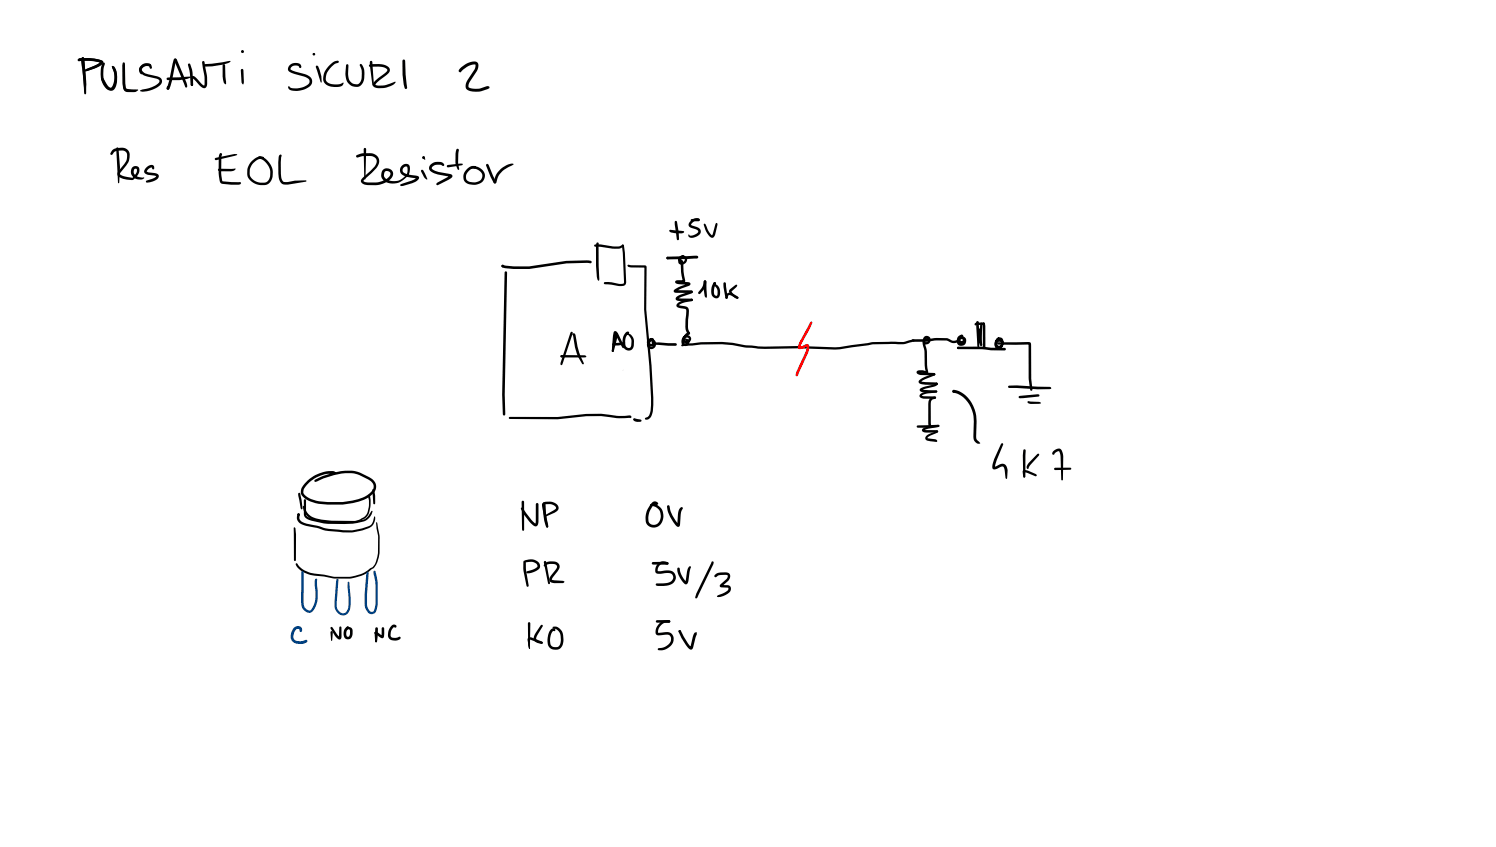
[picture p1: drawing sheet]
<svg xmlns="http://www.w3.org/2000/svg" width="449mm" height="254mm" viewBox="0 0 449 254" stroke-linecap="round" stroke-linejoin="round" font-family="sans-serif">
<g fill="#000">
<path d="M72.5 15.1l.5 .1 .1 .3-.2 .4-.4-.4z" fill-rule="evenodd"/>
<path d="M93.9 16.1l.4-.1v.4l-.3 .1-.2-.3z" fill-rule="evenodd"/>
<path d="M93.9 16l.4-.1-.2 .7z" fill-rule="evenodd"/>
<circle cx="72.7" cy="15.5" r=".43"/>
<circle cx="94.2" cy="16.3" r=".4"/>
</g>
<g fill="#000">
<path d="M23.4 17.8a10.5 10.5 0 0 1 7.2 .3l.4 .6-.5 .7a10.5 10.5 0 0 1-4.8 2.1l-.4-.4 .2-.3a11.4 11.4 0 0 0 4.5-2l.3-.2v.2a12.9 12.9 0 0 0-6.6-.4l-.3-.1zM23.6 17.5l.3-.1a13 13 0 0 1 6.6 .8 .75 .75 0 0 1-.2 1.3l-1.3 .8-2.8 1-.4-.1 .1-.5 2.7-1.1 1.4-.9 .1 .1-.3-.1a17.9 17.9 0 0 0-5.9-.5l-.4-.4zM24.6 17.3l.5 .1 .2 .3-.3 2.2-.2 .2-.3-.2-.1-2.2zM24.6 17.3h.5v.6h-.5zM24.6 17.3h.5l.2 .3 .6 6.7-.1 3.7-.3 .3-.2-.3zM24.5 17.4l.3-.2 .5 .4 .6 7.7-.2 2.1-.2 .4-1.1-10.1zM30.8 18.8h.6v.4a6.5 6.5 0 0 0 .9 6.7 .91 .91 0 0 0 .9 .6 .91 .91 0 0 0 .8-.8 6.8 6.8 0 0 0-.3-5.2l-.2-.6 .3-.1a1.26 1.26 0 0 1 1 1.3 7 7 0 0 1-.4 5.6 1.72 1.72 0 0 1-2.9-.6 7.3 7.3 0 0 1-.7-7.3zM36.9 18.8l.2-.1 .4 .3v5.9l.3 1.7 .5 .2 3.2 .2-1 .6h-2.2a1.34 1.34 0 0 1-1.4-1.3l-.1-1.3zM36.9 19.3l.2-.1 .4 .3 .3 6.9 .5 .3 2.4 .4a2.68 2.68 0 0 1-3.6-.4l-.3-1.5zM42.3 19.8l1.5-.7 1.2 .1 .3 .3-.3 .4-1-.1-.8 .2a.83 .83 0 0 0-.4 1.4l.8 .6 3.5 .9a1.48 1.48 0 0 1 1.4 1 1.48 1.48 0 0 1-.4 1.6 7.8 7.8 0 0 1-6 1.9v-.3a11.9 11.9 0 0 0 5.4-2.2l.3-.7-.4-.4-4-1.1a1.75 1.75 0 0 1-1.1-2.9zM52.3 17.7l.5-.1 .3 .3 2.8 6.9 .2 1.4-.3 .1-.3-.3-3.3-7.8zM56.5 19.1h.4a4.2 4.2 0 0 1 .9 2.7l.1 3.7-.3 .3-.4-.3-.2-3.6-.6-2.4z"/>
<path d="M61.3 19.3l7.7-1.1 .1 .3-.2 .2a16.6 16.6 0 0 1-7.4 1.3l-.2-.1zM66.9 19.3l.2-.1 .4 .4 .4 5.5-.3 .2-.4-.4a10.5 10.5 0 0 1-.4-5.3zM94.8 19.7l.3-.1 .3 .3a9.7 9.7 0 0 1 1.1 4.7l-.2 .2-.1-.2-1.5-4.5zM99 19.4l1.7-1.1h.8l.1 .2-.2 .4a5.5 5.5 0 0 0-3.7 4.8v.1a1.73 1.73 0 0 0 1.9 1.4l2 .1 1.3-.6a.66 .66 0 0 1-.4 1.1 4.9 4.9 0 0 1-5.2-.9v-.1a3.5 3.5 0 0 1 .5-4.1zM103.9 19.3h.5l.1 .3-.1 2.7a2.71 2.71 0 0 0 1.6 2.8l.8 .2a1.62 1.62 0 0 0 1.7-1.9v-2.3l-.6-1.6 .3-.3a3.4 3.4 0 0 1 1.1 2.8v1.4a2.66 2.66 0 0 1-2.2 2.7 2.66 2.66 0 0 1-3-1.7l-.5-2zM110.7 19.5l3-.3a4.2 4.2 0 0 1 2.8 .9 1.24 1.24 0 0 1-.1 1.9l-3.2 2.6-.5 .7v.2a7.8 7.8 0 0 0 5.6-.9l.2-.1 .1 .2a6.5 6.5 0 0 1-6.1 1.5 .99 .99 0 0 1-.7-.8 .99 .99 0 0 1 .5-1l3.3-2.6 .6-.9-.6-.5-1.1-.3h-3.5l-.2-.1zM111 18.3l.3-.1 .4 .4 .5 6.9-.3 .2-.2-.2-.8-6zM120.8 18l.3-.2 .4 .4 .2 4.2 .4 3.9-.3 .4-.4-.3a20.2 20.2 0 0 1-.7-8.1zM24.6 17.3h.5l.1 .3-.2 2.7-.2 .2-.2-.2zM33.6 20l.2-.2a5.1 5.1 0 0 1 .5 6.6 1.5 1.5 0 0 1-2.7-.4l-1.3-2.2 .1-.4 .3-.1 .3 .2 1.4 2.3 .8 .5a5.5 5.5 0 0 0 .4-6.1zM42.4 19.6a1.85 1.85 0 0 1 3.1 .2l.1 .5-.4 .3-.5-.8a1.67 1.67 0 0 0-2.3 1l.4 1.1a.55 .55 0 0 1-.6 .3 .55 .55 0 0 1-.4-.6l-.1-1zM52.2 17.7l.3-.2 .4 .2 .1 .3-.3 .4 .2-.2-.1 .1a39.6 39.6 0 0 1-2 8.3l-.3 .3-.4-.1-.1-.3 .2-.4-.2 .2a37.8 37.8 0 0 0 2-8.2z"/>
<path d="M50.1 23.4l7.1-.4v.3a14.3 14.3 0 0 1-7.1 .6zM50.1 25.9h.4l.3 .6-.1 .3h-.7zM60.7 18.4h.5l.2 .3a22.2 22.2 0 0 1 .7 6.6 .98 .98 0 0 1-.5 1.1 .98 .98 0 0 1-1.2-.3l-2.4-2.6-.1 2-.3 .3-.3-.1-.1-2.1a.7 .7 0 0 1 .4-.8 .7 .7 0 0 1 .8 .2l2.8 2.7 .2-.6a22.2 22.2 0 0 0-.8-6.3zM72.3 20.8l.3-.2 .4 .4 .2 3.7-.3 .6-.4-.6zM86.8 19.6a2.06 2.06 0 0 1 3.6 .4l-.3 .4-.5-.6a1.6 1.6 0 0 0-2.5 1l1.5 .7 2.8 .7a2.32 2.32 0 0 1 2.2 2.3l-.1 .6a5.4 5.4 0 0 1-5.9 2.1 1.15 1.15 0 0 1-1.2-1.2l.3-.2 .6 .6a6.2 6.2 0 0 0 5.4-1.4l.1-.9-.5-.6-5.3-1.8a1.19 1.19 0 0 1-.2-2.1z"/>
<circle cx="57.6" cy="25.4" r=".35"/>
</g>
<path d="M186.6 111.1l.4-.2z" fill="#fd0"/>
<path d="M88.2 158.2l.4 .2 .2 1.8v7.8l-.3 .3-.3-.3zM89.3 154.1l.3-.2 .3 .3-.1 .4-.2 .1-.4-.2zM89.3 154.1l.5-.1v.6h-.5zM89.2 154.1h.6v1.4l.6 .9a9.4 9.4 0 0 0 4.7 1.2l.8 .2a13.2 13.2 0 0 0 5.8 1 15.8 15.8 0 0 0 9.4-1.3l.6-.7 .7-2a3 3 0 0 1-1.8 3.6 15.5 15.5 0 0 1-8.9 1.1 15.8 15.8 0 0 1-6.7-1.2l-1-.2a9.5 9.5 0 0 1-3.9-1.1l-1-1.3zM89.5 147.9l.3-.1 .3 .3 .6 4.2-.2 .5-.3-.4-.8-4zM90.9 151.8l.5 .1a4.4 4.4 0 0 0 3.3 3.5 41.8 41.8 0 0 0 11.8 .8l2.5-1 1-1a7.6 7.6 0 0 0 .3-5.4l.4-.5 .3 .3a9.7 9.7 0 0 1-.5 5.7 5.2 5.2 0 0 1-2.8 2.1l-1.1 .4a40.4 40.4 0 0 1-12-.7 4.8 4.8 0 0 1-3.8-4.1zM91.2 149.8l.3-.1 .3 .3v4.4l.8 .7a29.2 29.2 0 0 0 16.4 .7 4.6 4.6 0 0 0 2.5-2.6h.1a2.97 2.97 0 0 1-1.8 2.9l-.4 .2a19.1 19.1 0 0 1-6.2 .8 24.7 24.7 0 0 1-11-1.4l-.7-.6-.3-.6zM92.2 144.1a9.2 9.2 0 0 1 8.2-2.7l.2 .6-.4 .3-.3-.5 .1 .3a9 9 0 0 0-9 5.1l.1 .8a4.2 4.2 0 0 0 2.3 1.7 23.6 23.6 0 0 0 16.8-1.2 3.1 3.1 0 0 0 1.9-2.7l-.3-.8-.7-.8a14.7 14.7 0 0 0-4.7-2.2 19.3 19.3 0 0 0-11.7 2.5l-.4-.3 .2-.3a22 22 0 0 1 10.9-2.8l.6 .1a12.4 12.4 0 0 1 4.8 1.9 3.6 3.6 0 0 1 1.9 2l.1 .9a3.8 3.8 0 0 1-2.2 3.1 19.9 19.9 0 0 1-12.3 2.2 10.4 10.4 0 0 1-7.4-2.3 2.19 2.19 0 0 1-.3-2.9zM111.8 146.7h.5l.1 .2 .1 1.7v2.4l-.2 .2-.3-.2-.3-3.6zM88.8 169l.4 .1a4.5 4.5 0 0 0 2.2 2 12.5 12.5 0 0 0 5.8 1.2 17.4 17.4 0 0 0 11-.1l1.3-.6 2.3-1.6a6.2 6.2 0 0 0 1.6-4.1v-5l-.6-4.2 .2-.1 .2 .3a24.3 24.3 0 0 1 .4 10.2l-.9 2.5-.6 .7-.7 .5a10.1 10.1 0 0 1-6.6 2.7h-4.5l-3.1-.6a10.5 10.5 0 0 1-7.8-2.5l-.6-.8z" fill="#000"/>
<g fill="#004080">
<path d="M90.5 171.3h.5l.1 .2v9.3a2.3 2.3 0 0 0 1.7 2.3l.3-.1a5.6 5.6 0 0 0 1.5-3.8l-.2-4.9 .1-.6 .3-.2 .4 .3-.1 1.8a9 9 0 0 1-1.3 7.7 1.62 1.62 0 0 1-2.5-.2 2.82 2.82 0 0 1-1-2.3z"/>
<path d="M101 173.7h.5v.2l-.5 8a2.05 2.05 0 0 0 2.3 2l.7-.6 .4-.8a18.1 18.1 0 0 0-.2-6.5l.1-1.3 .2-.2 .3 .1 .1 1.4a16.7 16.7 0 0 1 0 6.9 2.16 2.16 0 0 1-1.9 1.7 2.16 2.16 0 0 1-2.2-1.4l-.4-1v-1.9z"/>
<path d="M110 171.5h.5l.1 .3-.5 6.4v3.1l.2 1 .8 1.1 .5 .1 .5-.2 .5-2.3a21.9 21.9 0 0 0-.5-8.8l-.1-.7 .3-.4 .4 .3 .1 .7a24.3 24.3 0 0 1 .5 8.9l-.5 2.2a1.49 1.49 0 0 1-1.2 1 1.49 1.49 0 0 1-1.4-.8l-.6-1.1-.2-1v-3.1z"/>
<path d="M88.2 188.2a1.38 1.38 0 0 1 1.4-.5 1.38 1.38 0 0 1 1 1.1l-.1 .6-.3 .2-.2-.1-.3-.8-.9 .1-.5 .9-.3 1.2a1.34 1.34 0 0 0 1.5 1.4l1.2-.1 1.1-.4 .4 .5-.2 .4a4.1 4.1 0 0 1-3.3 .3 2.36 2.36 0 0 1-1.2-3.6z"/>
</g>
<g fill="#000">
<path d="M138 20.5a6.4 6.4 0 0 1 4.4-2.1 1.05 1.05 0 0 1 1.1 1.1l-.5 1.8-2.3 3.5-.2 .8 .1 .6a4.1 4.1 0 0 0 3.3 .4l2-.7 .8 .1v.5l-2.3 .8a5.2 5.2 0 0 1-4.4-.5l-.3-.8 .2-1.2 2.4-3.9 .3-1.5h-.9l-1.3 .5-2 1.5v-.3l-.1 .5-.3 .1-.4-.4zM33.7 45l1-.5 1.7-.2a2.18 2.18 0 0 1 2.5 2.1l-.4 2.2-2.5 3.6 1.2 .7 2.5 .5 1.3-2v-.7l-.5-.1-.3 .2a1.58 1.58 0 0 0 1.4 2.3l1.5 .1 .2 .2-.5 .3a2.79 2.79 0 0 1-3.3-1.3 1.62 1.62 0 0 1-.1-1.9 1.62 1.62 0 0 1 1.9-.6 1.93 1.93 0 0 1-.3 3l-1 1-.5 .1-2.5-.4-1.3-.5a1.06 1.06 0 0 1-.3-1.6l2.5-3.2 .2-1.2-.1-1.2a1.42 1.42 0 0 0-1.3-.8l-2.2 .3-1.1 1.1-.3-.5zM35 44.3h.4a35.3 35.3 0 0 1 .3 10.6l-.1 .1-.2-.2zM43.9 50.2a1.45 1.45 0 0 1 2.3-.4v.9h-.5l-.1-.5a1.88 1.88 0 0 0-1.6 1.2l3 .7a.99 .99 0 0 1 .7 1 .99 .99 0 0 1-.9 .9l-1.9 .7h-1.1l-.1-.2 .3-.4 2-.6 .9-.6-2.4-.4a1.17 1.17 0 0 1-1.2-.9 1.17 1.17 0 0 1 .6-1.4zM64.5 47.5l5.8-1.3 .9 .2-.7 .3-5.7 1.3-.3-.1zM65.5 50.7l4.5-.1a.31 .31 0 0 1 .6 0 .31 .31 0 0 1-.3 .5l-1 .3h-3.1l-.7-.2zM66 46h.5l.1 .3-.2 .8-.1 4.8 .4 2.4 5.3 .3 .3 .3-.4 .4a12.1 12.1 0 0 1-5.4-.2l-.6-.7-.3-2.5v-4.9zM75.6 48.3a3.3 3.3 0 0 1 3.4-1.2v.5a4.1 4.1 0 0 0-4.1 3.3v1.2a3.2 3.2 0 0 0 3.4 2.7h.9a1.95 1.95 0 0 0 1.8-2 4.7 4.7 0 0 0-2-4.7l-.4-.3a1 1 0 0 1-1.2-.8l.2-.1a4.7 4.7 0 0 1 4.2 4.7v1.3a2.69 2.69 0 0 1-2.5 2.6 4.8 4.8 0 0 1-5-2.5l-.2-.9a4.6 4.6 0 0 1 1.5-3.8zM83.8 46.5l.3-.2 .4 .4-.3 2 .2 4.7 .6 1.1 1.1 .1a17.7 17.7 0 0 1 5.7-.5l.2 .2-.2 .2-6.3 .9a1.97 1.97 0 0 1-1.9-2.2l-.1-4.5zM106.9 46.6l.2-.1a7.4 7.4 0 0 1 4.4-.5 2.53 2.53 0 0 1 2.2 1.8 2.53 2.53 0 0 1-.8 2.7l-3.9 3.8 1.3 .4h2.4a4.9 4.9 0 0 0 4.4-2.3l-.2-.8-1-.3-.6 .4-.1 1a1.88 1.88 0 0 0 1.7 1.5 4.4 4.4 0 0 0 5.3-2.4l-.1-1.7h-.8a1.04 1.04 0 0 0-.2 1.7l1.3 .5 2.4 .4a.74 .74 0 0 1 .9 .5 .74 .74 0 0 1-.5 .9l-1.5 .8-3.4 .9-.3-.3 .3-.3 3.1-1 1.5-1 .2 .3-2.9-.4-1.3-.5a1.75 1.75 0 0 1-.6-2.6 1.75 1.75 0 0 1 2.5-.3l.2 .8-.2 1.4a5.2 5.2 0 0 1-7.8 2.2 2.25 2.25 0 0 1-.1-3.2 1.79 1.79 0 0 1 2.6 .2 1.79 1.79 0 0 1-.3 2.5 7.2 7.2 0 0 1-4.5 1.9l-3.2-.1a1.12 1.12 0 0 1-1.1-.6 1.12 1.12 0 0 1 .2-1.3l3.7-3.5 .6-.9a1.6 1.6 0 0 0-1.5-2.3h-2.5l-1.7 .5-.3-.2zM109.2 44.4h.5l.1 .3-.3 9.2-.2-.5zM126.4 51l.5 .1 1.3 2.6-.1 .2-1-.9-.8-1.7z"/>
<path d="M129.2 49.4a3.2 3.2 0 0 1 3.2-.8l.1 .1a.94 .94 0 0 1 .7 1l-.3 .1-.8-.4h-1.4l-.9 .6-.3 .5 .8 .6 1.2 .5 3.9 .7a.62 .62 0 0 1 .3 .6 .62 .62 0 0 1-.4 .6l-4.1 2-.4-.3 .2-.3 3.9-2.2 .1 .3-4.7-1a1.65 1.65 0 0 1-1.6-1.9zM134.1 49.6l3.9-.5h.7l.1 .2-.2 .3-4.2 .6-.3-.1zM137 44.7h.5l.2 .3-.2 1.1a10.9 10.9 0 0 0 .2 4.5l-.1 .3-.3-.1a7.5 7.5 0 0 1-.6-5.3zM140.2 50.5l1-.6a1.43 1.43 0 0 1 1.6 .2l-.1 .3a2.62 2.62 0 0 0-2.6 3.7l.5 .3a3.8 3.8 0 0 0 3.1-.1 1.87 1.87 0 0 0 1-1.9 1.87 1.87 0 0 0-1.6-1.6l-1.3-.3-.3 .1-.1-.2 .2-.4a2.84 2.84 0 0 1 3.3 1 2.84 2.84 0 0 1-.1 3.5l-.4 .2a4.4 4.4 0 0 1-4.5 .2 2.62 2.62 0 0 1 .3-4.4zM145.9 49.2l.3-.1 .3 .3 2.3 5-.1 .5h-.6l-.9-1.8-1.4-3.4zM150.1 50.8a5.2 5.2 0 0 1 3.8-1.7l.1 .3a7.3 7.3 0 0 0-5.3 5.6l-.5-.1-.1-.3 .2-.3-.2 .1 .3-1.1 .7-1.3zM150.5 79.5l.8 .1a18.9 18.9 0 0 0 7.4 .3l11.1-1.7 6.3-.1 1.1 .1 .3 .4-.4 .4h-7.2l-11.1 1.7-7.2-.3-1-.3zM178.3 73.4l.2-.1a18.7 18.7 0 0 1 5.8 .6h1.4l1.1-.5 .3 .3-1.1 .8-1.7 .1-5.8-.6-.2-.1zM179 72.8h.5l.1 .3 .1 10.9-.2 .2-.3-.4a47.1 47.1 0 0 1-.3-10.8zM186.6 73.4h.3l.1 .5h-.3zM186.6 73.4l.5 .2 .3 2.2 .4 8.7a1.05 1.05 0 0 1-.8 1.2l-1.5 .1-4.1-.6-.3-.3 .1-.2a2.74 2.74 0 0 1 2.3 0l2.5 .5 .9-.1 .2-.3zM188.3 79.5l5.2 .1 .4 .4-.1 12.8 1.6 16.8 .6 9.7-.2 3.9a2.91 2.91 0 0 1-1.3 2.5l-.8 .2-.3-.3 .8-.5a2.21 2.21 0 0 0 .9-1.9l.2-3.8-.5-9.7-1.6-16.9 .1-12.7 .1 .1h-4.4l-.6-.2z"/>
<path d="M200 77.1l9-.4 .5 .4-.5 .4-8.7 .3-.3-.1zM200.8 69l4.2 .3 .2 .3-.3 .3a6 6 0 0 1-3.9-.3l-.3-.4zM202.5 66.3l.2-.1 .4 .3 .5 3.2 .1 2-.4 .4-.3-.4-.6-4.3zM203.8 77a1.39 1.39 0 0 1 2.3 .6 1.39 1.39 0 0 1-1.6 1.7 1.16 1.16 0 0 1-1.1-.7 1.16 1.16 0 0 1 .3-1.3 1.05 1.05 0 0 1 1.7-.4l-.3 .4-.3-.2 .2 .2-.6 .4-.2 .8 .9-.1 .3-.8-.9-.2-.2 .3 .6 .8 .1 3 .5 2.8-.3 .4-2.1 .1v-.5l3.3 .3a.59 .59 0 0 1 .7 .5 .59 .59 0 0 1-.6 .7l-2.1 .7-1.6 .9-.1-.4 4.5 .1 .5 .2v.5h-5a.58 .58 0 0 1-.6-.5 .58 .58 0 0 1 .5-.6l3.8-1.7 .1 .4-3.3-.3a.58 .58 0 0 1-.7-.6 .58 .58 0 0 1 .8-.5h1.7l-.2 .3-.5-2.7-.1-3-.7-.7zM207.3 65.8l2.2-.2 .4 .3-.4 .4-2 .1-.2-.1zM207.1 66.3a2.14 2.14 0 0 1 2.6-.8l.2 .3-.1 .4h-.5l-.1-.3-.1 .2a2.18 2.18 0 0 0-1.8 1.2l.3 .3 1.9 .7 .6 .7a1.39 1.39 0 0 1-.8 1.8l-1.2 .4a1.11 1.11 0 0 1-1.6-.6l.1-.3 .4 .4 .9-.1 1-.5 .5-.5-.3-.7-2-.7a1.07 1.07 0 0 1-.6-.9 1.07 1.07 0 0 1 .6-1zM211.2 67.1l.4 .1a5.6 5.6 0 0 0 2 3.4l1-3.4 .3-.3 .3 .5-.7 3a1.01 1.01 0 0 1-.9 .9 1.01 1.01 0 0 1-1.1-.8l-.9-1.6zM151.5 81.5h.5l.1 .2-.7 36.6 .2 6-.4 .3-.4-.3-.2-6zM171.1 99.7l.4-.2 .3 .4-3 9-.4 .6-.3-.3 .1-.5zM171.7 100.1a.54 .54 0 0 1 .6-.1 .54 .54 0 0 1 .3 .5 22.7 22.7 0 0 0 2.5 8.5l-.2 .3a15 15 0 0 1-3-8.8l.2 .1-.4-.1zM184.4 99.7l.3-.1 .4 .2v1.3l-1 4.2-.3 .3-.3-.4zM205.6 100.2l1-.7 .3 .2v.5a2 2 0 0 0-1.3 1.9h.6l.4-.5-.3-.4-.7 .1a1.34 1.34 0 0 0-.3 1.6l.6-.1v-.5l-.3-.4 .4-.3a1.19 1.19 0 0 1 .6 1.5 1.19 1.19 0 0 1-1.5 .7 1.19 1.19 0 0 1-.7-1.5 1.63 1.63 0 0 1 2-1.8h.1a1.22 1.22 0 0 1 .3 2.1 1.22 1.22 0 0 1-2-.6l.2-1z"/>
<path d="M203.2 91l1.4-.8 3.1-.5-.1 .6-2.1 .3-1.4 .6-.5 .4v-.1l1.8 .3a1.29 1.29 0 0 1 1.3 1.5l-.3 4.7 .6 1.9-.4 .4-.6-.6-.4-1.1 .2-5.8-2.3-.5a.69 .69 0 0 1-.6-.5 .69 .69 0 0 1 .3-.8zM207.2 89.8l.5-.1 .1 .4-.6 .1zM202.9 89.1l1.2-.7 3.1-1.1-.1 .2 .3-.4 .4 .4-.5 .6-2.9 .9-1 .6-.1-.2 4.2 .2 .4 .3-.4 .4-4.3-.1-.5-.4zM211.2 84.2h.6a3.2 3.2 0 0 1-.9 2.8l-.9 1.1h-.5v-.5l1.3-1.9zM211.2 84.2l.3-.2 .4 .4 .2 4.6-.3 .3-.4-.6-.3-2zM214.1 84.7h.6l.1 .3-.6 .8-.4-.3zM214.2 84.7h.5l.1 .3-.2 .4-.5-.1-.1-.3zM214 84.8l.4-.2 .3 .1 .1 .4a4.3 4.3 0 0 0-.6 3.1l.4 .4 .4 .1 .3-1-.3-1.1-.8-1.1a1.06 1.06 0 0 1 1.6 .9l.2 1.8a1.34 1.34 0 0 1-1.6 1.2 1.34 1.34 0 0 1-1.1-1.6l.1-1.6zM218.1 88l.7-.2 .8 .1 1.7 1.1 .1 .5h-.5l-2.1-1-.3 .1-.3 .9h-.5l-.1-.2zM217.1 84.7l.3-.1 .3 .4 .6 4.3-.4 .3-.3-.3-.6-3.2zM219 86.7l1.6-1.3h.5l-.3 .7-1.4 1.3 1.2 1.4 .8 .3-.1 .5-1-.4-1.4-1.3-.2-.5zM220.9 89.2l.5-.1 .1 .3-.5 .1z"/>
<path d="M292.4 97l.6-.3h2.1l.3 .4-.3 .3-2.2 .1 .1-.2-.4 .3-.3-.3zM293 96.4h.4l.1 .6-.6-.1zM292.9 96.5l.6-.1v.5l.1-.2a27.2 27.2 0 0 1 0 7.3l-.2 .1-.2-.3-.4-6.1zM293.9 98.5l.5 .4-.3 .3-.4-.3zM293.7 98.7l.3-.2 .4 .4 .3 4.5-.4 .4-.2-.1-.3-.7zM294.1 96.8h.5l.1 .3-.4 5.5-.3 .4-.3-.3-.1-.8zM294.8 96.8l.4-.1 .2 .4-.1 .2-.4 .1-.2-.3zM294.8 96.8l.6 .1 .2 .8v6.3l-.4 .4-.4-.4zM168.2 106.6l7.2-.1 .5 .4-.5 .3h-6.9l-.3-.1zM184.2 99.4a.85 .85 0 0 1 1.2 .7l1.6 3.4 .2 .7-.2 .2-.3-.2-2.3-4.2 .4-.1a13 13 0 0 0-.7 5.3l-.3 .3-.3-.2 .4-4.5zM183.6 105l.4 .1v.4l-.4-.1zM184.4 99.8l.3-.2 .4 .4-.9 1.6-.3-.2z"/>
<path d="M183.7 103l3.7-.4-.1 .6-1.1 .3a3 3 0 0 1-2.5 0zM187.7 99.7l.7-.3 .3 .4-.8 1a4.1 4.1 0 0 0-.1 3.1l.4 .3 .6 .1 .3-.2 .2-.5v-1.9l-1.2-1.5a1.33 1.33 0 0 1 1.9 1.2l.1 2.2a1.66 1.66 0 0 1-1.7 1.5 1.66 1.66 0 0 1-1.6-1.6 4.2 4.2 0 0 1 .9-3.8zM194.3 101.8a1.54 1.54 0 0 1 2.1 .2 1.54 1.54 0 0 1 0 2 1.54 1.54 0 0 1-2 .3 2.02 2.02 0 0 1 .7-2.9h.8l.3 .6-.1 .7-.3 .3-.3-.3-.1-.7 .1 .2-.6 .8 .1 .8 .4 .1 .4-.1 .3-.8-.4-.6-.9-.1 .1 .7 .7 .1 .5-.5 .3 .5a1.01 1.01 0 0 1-1.3 .7l-.3-.1a1.19 1.19 0 0 1-.5-1.9zM195.9 102.7l6.7 .2 .4 .4-.4 .4-6.5-.3-.4-.4zM204.6 103.2l1.1-.2a68.4 68.4 0 0 1 14.1-.2l3.7 .7 5.9 .4 10.3-.1 10.8 .4 5-.7a52.9 52.9 0 0 1 11.8-1h2.1a8.1 8.1 0 0 0 3.8-.6l.5 .1 .1 .2-.4 .4a11.7 11.7 0 0 1-6.1 .5l-5.5 .2-11.3 1.5-10.8-.3-10.3 .1-5.4-.3a43.2 43.2 0 0 0-16.3-.7l-3.1 .3-.3-.4zM273.5 101.9l4.4-.2a20.4 20.4 0 0 1 6.2-.3l1.7 .8 1.6-.1a.73 .73 0 0 1-1 .8 3.4 3.4 0 0 1-2.3-.8h-3.2l-3 .4h-4.1l-.3-.1zM277.2 101l.9-.3a1.26 1.26 0 0 1 .8 2 1.26 1.26 0 0 1-2.1-.1l.1-.4a1.21 1.21 0 0 1 1.7-.6l.1 .5-1 .1-.2 .4h.4l.4-.3 .1-.6-.5-.3-.3 .4a4.5 4.5 0 0 0 .4 3.1 23.7 23.7 0 0 0 .4 6.6 .45 .45 0 0 1-.6 .5l-1.2-.3-1 .1v-.3l.6 .2 4 .1 .4 .4-.4 .4-4.3-.2a.73 .73 0 0 1-.8-.3 .73 .73 0 0 1 .2-.9l1.5-.2 1.2 .4-.3 .3a23.5 23.5 0 0 1-.5-6.7 4.2 4.2 0 0 1-.1-3.8zM275.8 114l1.5-.9 2.9-1.2 .4 .3-.3 .4-2.7 1.1-1.4 .8v-.1l4.7 .3 .4 .4-.1 .3h-3.6l-1.4-.2a.66 .66 0 0 1-.6-.5 .66 .66 0 0 1 .2-.7zM279.9 112l.3-.1 .3 .2v.4l-.3 .1-.3-.2zM279 119.4l1.4-.5 .4 .4-.2 .3-1 .3-.4 .6 .1 7.3-.4-.1a.32 .32 0 0 1 .4 .2 .32 .32 0 0 1-.2 .4 .32 .32 0 0 1-.4-.2l-.3-1.2v-5.8l.2-1zM276.1 118.2l.8-.5 1.2-.3 2.7-.3 .4 .3-.3 .3-2.7 .3-1.8 .6 .7 .2 3.4 .1 .3 .4-.1 .2-4.3-.1a.68 .68 0 0 1-.6-.5 .68 .68 0 0 1 .3-.7zM280.7 114.8l.2-.1 .4 .3-.1 .4-.3 .1-.3-.2z"/>
<path d="M276 116.6l1.4-.7 2.7-.6 .8-.5 .3 .1 .1 .4-.7 .5-4.1 1.2v-.2l4.3 .3 .4 .3-.4 .3a8.8 8.8 0 0 1-4.5-.2l-.4-.4zM285.8 117h.6v.7l-.3 .2-.4-.3zM285.9 117a6.4 6.4 0 0 1 5.6 3.8l.4 1a10.4 10.4 0 0 1 1 4.5l-.1 5a2.38 2.38 0 0 0 1.3 1.6 1.59 1.59 0 0 1-2.1-1.6 29.1 29.1 0 0 0-.1-7.3 7.8 7.8 0 0 0-5.8-6.2l.2-.1h-.5l-.2-.3zM287.2 104l7.4-.1 2.7 .4h4l.4 .4-.4 .4h-4l-2.7-.4h-7.2l-.4-.4zM287.1 104.1l.3-.1 .3 .2v-.1v.5h-.5zM288.2 100.5l.3-.1a.5 .5 0 0 1 .4 .3 .5 .5 0 0 1-.1 .5l-.5 .5h-.2zM287.5 100.9l.3-.3a.57 .57 0 0 1 .7-.2 .57 .57 0 0 1 .3 .7l-.6 .1h.3l-.5 .4-.2 .8 .2 .5 .9-.2v-.9l-.5-.1-.3 .3 .1 .2h.5l.2-.2-.2-.3 .3-.4a1.04 1.04 0 0 1 .1 1.6 1.04 1.04 0 0 1-1.6-.2l-.2-.6a1.29 1.29 0 0 1 1.8-1.1 1.29 1.29 0 0 1 .5 2 1.48 1.48 0 0 1-2 .5 1.48 1.48 0 0 1-.5-2zM293.8 98.6l.4-.1 .2 .5-.1 3.6-.3 .4-.4-.4zM299.2 102.7l9.1-.1 .9 .2 .1 10.8 .3 3.5-.3 .1-.3-.3-.5-3.3v-10.4l.2 .2-9.3-.1-.3-.3zM298.9 101.6l.3-.3a1.26 1.26 0 0 1 1.5 .2 1.26 1.26 0 0 1 .3 1.4l-.6 1.5-.6 .3h-.7a1.64 1.64 0 0 1-.5-2.5l.7-1h.4l-.6 2.2 .1 .5 .4 .1 .5-.5 .2-1.2-.2-.3h-.4l-.5 .6v.9l.5 .2 .5-.4 .1-.6-1-.4a1.04 1.04 0 0 1 1.5-.2 1.04 1.04 0 0 1 .1 1.6 1.38 1.38 0 0 1-1.9 .6 1.38 1.38 0 0 1-.6-1.9zM302.5 115.7l2.5-.1 9.9 .4 .4 .4-.4 .3h-3.7l-8.5-.4-.2-.1zM305.6 118.8l5.5-.6 .6 .1 .1 .3-.3 .3-5.6 .5-.3-.1z"/>
<path d="M152.7 125.1l14.6-.1 8.5-.9h4.6l2.6 .3a19.6 19.6 0 0 0 6 .2l.4 .4-.1 .3h-.5a29 29 0 0 1-8.5-.5h-4.4l-8.6 .9-14.4-.1-.3-.3zM190 125.5l2.1 .3 .3 .3-.3 .4-1.4-.1-.6-.3-.2-.3zM275.1 127.7l6.3-.3 .4 .3-.3 .4-3.3 .2h-2.9l-.2-.1zM277.9 130.6l3-1.4-.1 .2 .1-.2h.4v.5l-2.6 1.1-.5 .6 2.1 .3a.47 .47 0 0 1 .7 .2 .47 .47 0 0 1-.2 .6l-2.6-.3a.82 .82 0 0 1-.7-.7 .82 .82 0 0 1 .4-.9zM276.7 128.6l1.6-.7 3.1-.5 .4 .3-.3 .3-3.1 .6-1.2 .5v-.3l3.9 .2 .3 .4-.3 .3-3.9-.1-.6-.4zM300.3 133.1l.3-.2 .3 .4-1.9 4.7-.6 2.2-.2-.2 1.5-.6a1.46 1.46 0 0 1 2.3 .6l.2 1.1-.3 2.5-.3-.2-.3-2.5-.3-.9-.6-.1-1.4 .7-.9 .2a1.15 1.15 0 0 1-.3-1.8zM307 134.8h.6l.1 .3-.1 7.8-.4 .3-.2-.1v-.4l-.1 .2-.1-6.3zM308.3 120.4l3.4 .1 .6 .4-.6 .2h-2.5l-.8-.2zM316 135.3l.2-.2a1.35 1.35 0 0 1 2.3 .1l.4 1.6-.1 7-.2 .3-.3-.3-.2-7-.3-1.3-.3-.2a1.57 1.57 0 0 0-1.3 1h-.5l-.1-.3zM156.3 152.3h.5a16.8 16.8 0 0 0 3.7 4.6l.2 .1v-5.8l.4-.4 .4 .4v5.6a.91 .91 0 0 1-.6 1 .91 .91 0 0 1-1.1-.3 14.7 14.7 0 0 1-3.6-4.9zM156.6 150.2l.2-.1 .4 .4v8.4l-.3 .3-.3-.5zM162.9 150.7l.3-.1 .4 .4a24.1 24.1 0 0 0 .8 6.7l-.1 .4-.2 .1-.3-.3a16.9 16.9 0 0 1-1-6.9z"/>
<path d="M162.8 150.8l.7-.3 1.4-.1a2.35 2.35 0 0 1 2.7 1.8l-.2 .7-.4 .5-3.3 1.5-.3-.2 .2-.3 2.9-1.7 .3-.4-.4-.6-1-.5h-1.6l-.6 .2 1.2 6.2v.4l-.3 .2-.2-.3v-.6l-1.1-4.5-.2-1.5zM195.5 150.8l1-.4a.9 .9 0 0 1 .8 .9h-1.1a5.9 5.9 0 0 0-1.7 5 1.8 1.8 0 0 0 1.9 1.1 1.8 1.8 0 0 0 1.6-1.4 2.96 2.96 0 0 0-1.2-3.9l-1.8-.7a2.82 2.82 0 0 1 3.7 1.6 3.5 3.5 0 0 1-2.6 5.2 2.26 2.26 0 0 1-2.4-2.1 6.6 6.6 0 0 1 1.8-5.3zM200.2 151.6h.5a10.5 10.5 0 0 0 2.5 5.3l.3 .3-.4 .2 .3-3.2a2.23 2.23 0 0 1 1.1-2.2l.3 .4-.5 1.3-.3 3.5a.64 .64 0 0 1-.4 .8 .64 .64 0 0 1-.8-.3l-1.8-2.7-.5-1.2-.4-1.9zM306.9 141.1h1.3l2.6 1.1 .2 .3-.4 .3-3.4-1.2 .2-.2 .1 1.5-.4 .3-.3-1zM311.2 136.1h.4l.1 .5-2.6 2.8-.5 .9a.39 .39 0 0 1-.6 .1 .39 .39 0 0 1 0-.5l.6-1.1zM316.3 140.4l4.7-.2 .4 .4-.4 .3-4.5 .1-.2-.1zM157.5 168.1l.2-.1a3.7 3.7 0 0 1 3.4 .3 1.53 1.53 0 0 1 .4 2.5 4.6 4.6 0 0 1-3.6 1v-.4l.3-.1a4.7 4.7 0 0 0 3-1.3l-.1-.6a1.8 1.8 0 0 0-1.8-.9l-1.6 .2-.4-.3zM157.1 168.2l.3-.1 .3 .4 .1 2.6 .8 4.5-.3 .4-.4-.3a15.7 15.7 0 0 1-.8-7.5zM163.5 168.9l1.1-.5h1.7a1.53 1.53 0 0 1 1.4 .8 1.53 1.53 0 0 1-.1 1.6l-2.1 3 3.4 .4 .4 .3-.4 .4-3.3-.1a1.07 1.07 0 0 1-.6-1.8l2-2.6 .1-.7-.7-.5-1.4-.1-.9 .2-.7 .6-.3-.3zM163.2 168.3l.3-.1 .3 .3 1.2 6.3-.3 .4-.3-.3-1.3-6.3zM195.6 168.6l3.9-.1 .9 .2 .1 .3-.3 .4-4.3-.1-.3-.1zM197.3 169.1l1.4-.8 1.6 .3 .2 .4-.4 .4-.8-.3a1.81 1.81 0 0 0-2 2.2h.9a4.2 4.2 0 0 1 3.8 .2 2.29 2.29 0 0 1 .6 2.5 2.29 2.29 0 0 1-2 1.5l-3.2 .2a.42 .42 0 0 1-.6-.2 .42 .42 0 0 1 .3-.5l2.9-.2a1.97 1.97 0 0 0 1.9-1.6 1.24 1.24 0 0 0-1.1-1.3l-3.8 .1a1.63 1.63 0 0 1 0-2.5z"/>
<path d="M203.3 170.3h.5a7 7 0 0 0 2.1 4.2h-.4l.6-3.1 .6-1.5a.38 .38 0 0 1 .5 .2 .38 .38 0 0 1-.1 .5l-.9 4.4a.59 .59 0 0 1-1 0 6.7 6.7 0 0 1-2.1-4.4zM213.5 168.4h.5v.8l-4.8 10.1-.6 .1 .3-1.4zM214.4 172.5l1-.7 2.2-.2a1.38 1.38 0 0 1 1.5 1 1.38 1.38 0 0 1-.7 1.6l-1.8 1.6-.2-.4 1.9 .1a1.18 1.18 0 0 1 1 .8 1.18 1.18 0 0 1-.5 1.3 4.3 4.3 0 0 1-3.5 1.4l-.3-.1 .3-.4a4.5 4.5 0 0 0 3.1-1.6v-.7l-2-.1a.5 .5 0 0 1-.5-.3 .5 .5 0 0 1 .3-.6l1.8-1.6 .2-1.1h-2.5l-1.1 .6-.4-.4zM99.2 188.1h.5l1.4 2.1 .8 .8-.3 .1 .2-2.9 .3-.4 .2 .1 .1 3a.67 .67 0 0 1-.3 .8 .67 .67 0 0 1-.8-.2l-.8-.9-1.3-2.1zM99.2 189.3l.3-.1 .3 .4-.3 2.6zM104 188h.6v.5h-.6zM103.8 188.2l.4-.3 .4 .1v.5l-.3 .2 .2-.1a1.84 1.84 0 0 0-.4 2.3h.6l.2-.6 .1-1.2-.3-.4a.36 .36 0 0 1-.3-.3 .36 .36 0 0 1 .2-.4 1.06 1.06 0 0 1 1.2 1.2v.9a1.41 1.41 0 0 1-1.8 1.6 1.63 1.63 0 0 1-.9-2.2zM112.5 189.5l.4 .1 .2 .2v2.5l-.3 .3-.3-.3zM112.4 189.6l.6-.1 1.7 1.1-.3 .2 .1-2.3 .1-.3h.5l.2 1.8-.2 1.2-.5 .2-.6-.2-1.5-1.2zM112.8 192l.3 .3-.2 .3-.4-.3zM112.7 188.2h.5l.2 .3-.3 3.8-.3 .3-.3-.4zM117.4 187.7a.76 .76 0 0 1 .9-.4 .76 .76 0 0 1 .5 .8h-.5l-.1-.3 .2 .3h-.2a1.65 1.65 0 0 0-1 1.7v.9l.4 .5 1.1 .1 1.1-.4a.53 .53 0 0 1 .3 .6 .53 .53 0 0 1-.5 .4l-.8 .2-1.2-.1a1.51 1.51 0 0 1-1.2-1.6 3.9 3.9 0 0 1 1-2.7z"/>
<circle cx="150.8" cy="79.8" r=".38"/>
<circle cx="200.3" cy="77.4" r=".41"/>
<circle cx="217.9" cy="89.3" r=".33"/>
<circle cx="168.5" cy="106.8" r=".35"/>
<circle cx="184.7" cy="100" r=".44"/>
<circle cx="273.8" cy="102.1" r=".41"/>
<circle cx="164.1" cy="157.9" r=".3"/>
<circle cx="104.3" cy="188.3" r=".39"/>
<circle cx="112.7" cy="189.8" r=".36"/>
</g>
<g fill="#000">
<path d="M126.8 47.1h.5l.3 .6-.2 .2-.6-.4z" fill-rule="evenodd"/>
<path d="M126.6 47.1l.9 .2-.5 .3z" fill-rule="evenodd"/>
<circle cx="127.1" cy="47.2" r=".42"/>
</g>
<path d="M243 96.6l.3-.2 .4 .3-.7 1.8-2.5 4.4-.5 1.3-.1-.2 1.6-.7a.77 .77 0 0 1 .9-.1 .77 .77 0 0 1 .4 .9l-.3 1.5-3.1 6.9-.4 .4-.4-.4 .1-.6 3-6.6 .3-1.5 .1 .1-2.3 .8a.61 .61 0 0 1-.4-1z" fill="#f00"/>
<g fill="#000">
<path d="M158.4 191.3l1.1-.1 3 1.2 .3 .3-.3 .4-3.6-1.3 .1 2.6-.2 .2-.6-2.7zM158.8 194.3l.2 .2-.2 .1-.1-.1zM158.5 186.7h.5l.1 .2-.3 7.7-.4-1.1zM162.3 187.5l.4-.1 .1 .4-1.7 2.9-.3 .9 .4 .5 1.3 .3 .3 .3-.3 .4-1.1-.2a1.48 1.48 0 0 1-1.2-2.2zM162.2 192.6l.5-.1v.4l-.5 .1zM165.8 188a2.69 2.69 0 0 1 3.1 2.6l.1 1.2a2.5 2.5 0 0 1-1.2 2.8 2.5 2.5 0 0 1-3-.5l-.2-.2a5.2 5.2 0 0 1 .5-5 .72 .72 0 0 1 .8-.5 .72 .72 0 0 1 .6 .8l-.3 .1-.4-.2h.3l-.4 .3a5 5 0 0 0-.5 3.9l.8 .7 1.1 .1 .5-.3 .6-1.2v-1.9a3.2 3.2 0 0 0-2.5-2.6zM196.8 186.1l3.9-.2 .4 .5-.4 .4-3.6-.1-.3-.1zM197.8 187a3.1 3.1 0 0 1 3.2-.9v.5l-.3 .2a2.85 2.85 0 0 0-3.3 2.8v.2l2.7-.3a2.29 2.29 0 0 1 2 1.8 2.29 2.29 0 0 1-1 2.5 3.9 3.9 0 0 1-3.7 1.1v-.4a4.5 4.5 0 0 0 3.6-1.8 1.68 1.68 0 0 0-.1-2.1l-.8-.3-2.9 .2a1.28 1.28 0 0 1-.4-2zM203.6 189l.6 .1 2.2 3.9 .9 1-.2 .1 1.2-4.3a.36 .36 0 0 1 .4-.2 .36 .36 0 0 1 .3 .4l-1.1 4.2a.75 .75 0 0 1-.6 .6 .75 .75 0 0 1-.8-.4 17.2 17.2 0 0 1-2.9-4.9z"/>
<circle cx="203.9" cy="189.3" r=".37"/>
</g>
</svg>
